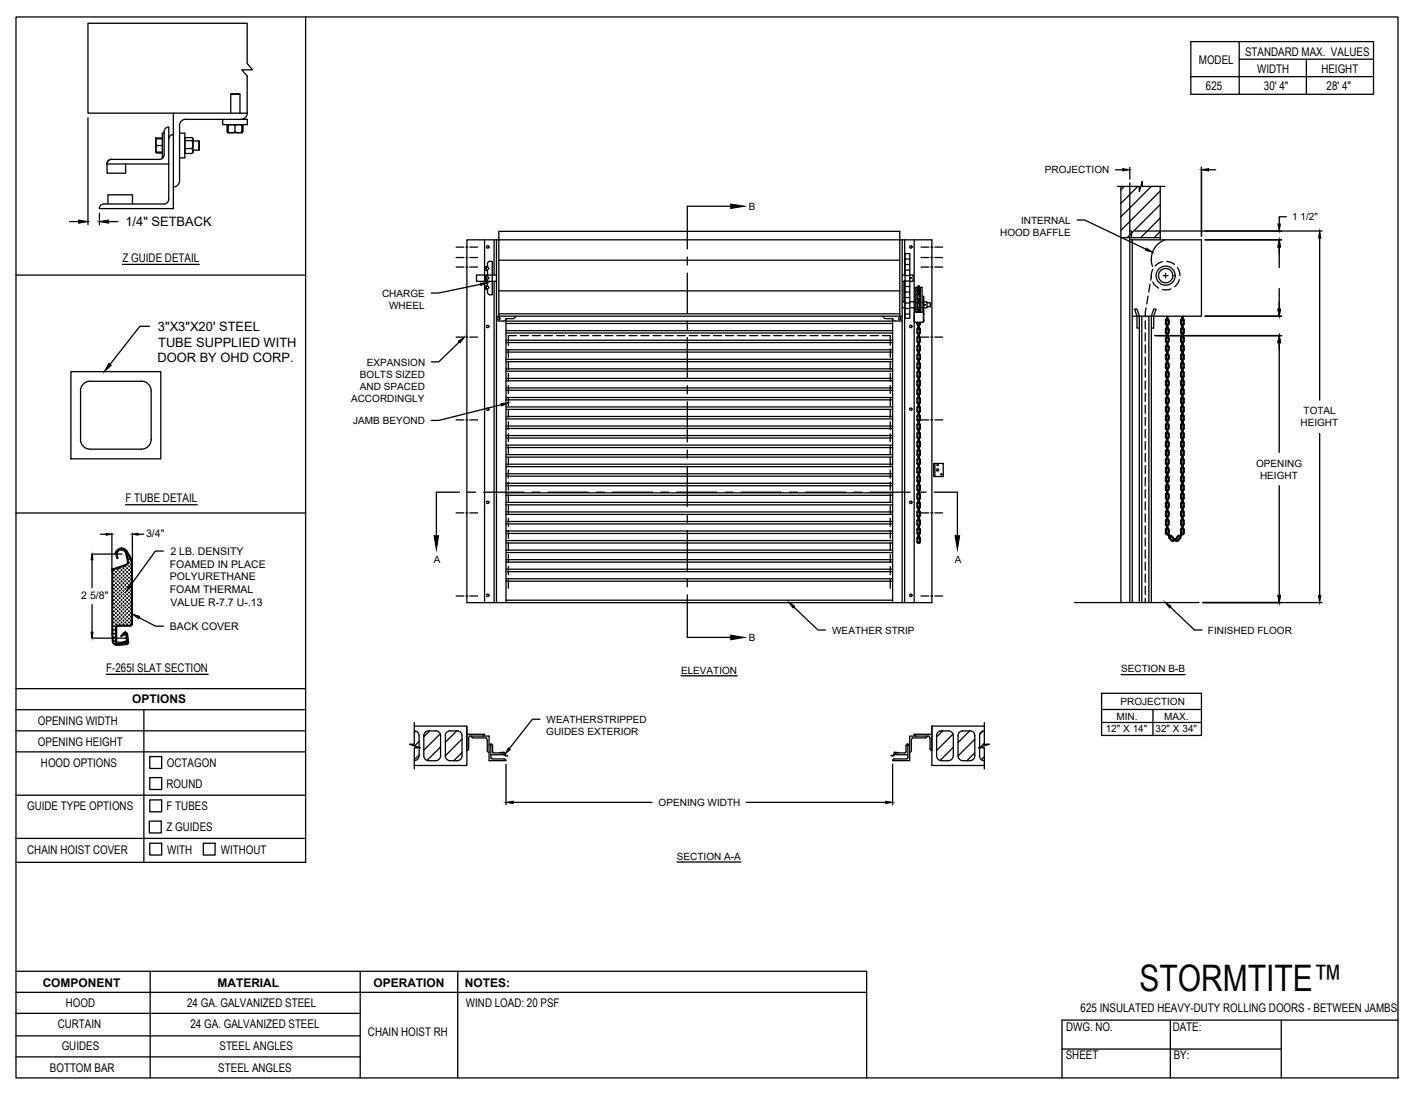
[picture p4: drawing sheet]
<svg xmlns="http://www.w3.org/2000/svg" width="279mm" height="216mm" viewBox="0 0 279 216" stroke-linecap="round" stroke-linejoin="round" font-family="sans-serif">
<defs><g id="words">
<text font-size="7.2" x="224.9" y="195.5">STORMTITE™</text>
<g font-size="2.5">
<text x="24.7" y="44.6">1/4&quot; SETBACK</text>
<text x="31.2" y="65.3">3&quot;X3&quot;X20' STEEL</text>
<text x="31.1" y="71.5">DOOR BY OHD CORP.</text>
<text x="31.2" y="68.4">TUBE SUPPLIED WITH</text>
</g>
<g font-size="2.4">
<text x="245.7" y="11.1">STANDARD MAX. VALUES</text>
<text x="236.6" y="12.7">MODEL</text>
<text x="238" y="17.8">625</text>
<text x="248.1" y="14.4">WIDTH</text>
<text x="249.4" y="17.8">30' 4&quot;</text>
<text x="260.7" y="14.4">HEIGHT</text>
<text x="261.8" y="17.8">28' 4&quot;</text>
<text x="24.2" y="51.7">Z GUIDE DETAIL</text>
<text x="24.7" y="99.1">F TUBE DETAIL</text>
<text x="21" y="132.6">F-265I SLAT SECTION</text>
<text x="7.5" y="143">OPENING WIDTH</text>
<text x="26.1" y="138.8">OPTIONS</text>
<text x="7.5" y="147.2">OPENING HEIGHT</text>
<text x="8.1" y="151.3">HOOD OPTIONS</text>
<text x="32.9" y="155.5">ROUND</text>
<text x="32.9" y="151.4">OCTAGON</text>
<text x="5.4" y="159.9">GUIDE TYPE OPTIONS</text>
<text x="32.9" y="159.9">F TUBES</text>
<text x="32.9" y="164.1">Z GUIDES</text>
<text x="5.4" y="168.4">CHAIN HOIST COVER</text>
<text x="33" y="168.4">WITH</text>
<text x="43.6" y="168.5">WITHOUT</text>
<text x="8.4" y="194.7">COMPONENT</text>
<text x="42.9" y="194.7">MATERIAL</text>
<text x="73.7" y="194.7">OPERATION</text>
<text x="91.7" y="194.7">NOTES:</text>
<text x="11.4" y="202.8">CURTAIN</text>
<text x="13" y="198.8">HOOD</text>
<text x="36.9" y="198.6">24 GA. GALVANIZED STEEL</text>
<text x="37.6" y="202.9">24 GA. GALVANIZED STEEL</text>
<text x="91.9" y="198.6">WIND LOAD: 20 PSF</text>
<text x="210.4" y="203.6">DWG. NO.</text>
<text x="213.2" y="199.8">625 INSULATED HEAVY-DUTY ROLLING DOORS - BETWEEN JAMBS</text>
<text x="231.4" y="203.4">DATE:</text>
<text x="12.2" y="207.3">GUIDES</text>
<text x="43.3" y="207.2">STEEL ANGLES</text>
<text x="72.6" y="204.5">CHAIN HOIST RH</text>
<text x="210.3" y="209.1">SHEET</text>
<text x="231.6" y="209">BY:</text>
<text x="9.8" y="211.5">BOTTOM BAR</text>
<text x="43.1" y="211.6">STEEL ANGLES</text>
</g>
<g font-size="2.1">
<text x="28.8" y="106">3/4&quot;</text>
<text x="33.5" y="112">FOAMED IN PLACE</text>
<text x="33.6" y="109.5">2 LB. DENSITY</text>
<text x="16" y="118.2">2 5/8&quot;</text>
<text x="33.5" y="117">FOAM THERMAL</text>
<text x="33.5" y="114.5">POLYURETHANE</text>
<text x="33.7" y="119.5">VALUE R-7.7 U-.13</text>
<text x="33.5" y="124.3">BACK COVER</text>
</g>
<g font-size="2">
<text x="206.2" y="34.2">PROJECTION</text>
<text x="147.8" y="41.5">B</text>
<text x="197.4" y="46.5">HOOD BAFFLE</text>
<text x="201.5" y="44.1">INTERNAL</text>
<text x="255" y="43.5">1 1/2&quot;</text>
<text x="75.4" y="58.6">CHARGE</text>
<text x="76.8" y="60.9">WHEEL</text>
<text x="71" y="74.5">BOLTS SIZED</text>
<text x="71" y="76.9">AND SPACED</text>
<text x="72.4" y="72.1">EXPANSION</text>
<text x="69.3" y="79.3">ACCORDINGLY</text>
<text x="69.7" y="83.7">JAMB BEYOND</text>
<text x="257.2" y="81.8">TOTAL</text>
<text x="256.6" y="84.1">HEIGHT</text>
<text x="247.9" y="92.1">OPENING</text>
<text x="248.6" y="94.4">HEIGHT</text>
<text x="85.6" y="111">A</text>
<text x="188.4" y="111">A</text>
<text x="164.2" y="125.1">WEATHER STRIP</text>
<text x="238.4" y="125.1">FINISHED FLOOR</text>
<text x="147.8" y="126.6">B</text>
<text x="134.4" y="133">ELEVATION</text>
<text x="221.2" y="132.7">SECTION B-B</text>
<text x="107.9" y="142.6">WEATHERSTRIPPED</text>
<text x="220.3" y="142">MIN.</text>
<text x="221.1" y="139.2">PROJECTION</text>
<text x="229.7" y="142">MAX.</text>
<text x="107.8" y="145">GUIDES EXTERIOR</text>
<text x="218.2" y="144.4">12&quot; X 14&quot;</text>
<text x="228" y="144.4">32&quot; X 34&quot;</text>
<text x="130" y="159">OPENING WIDTH</text>
<text x="133.6" y="169.7">SECTION A-A</text>
</g>
</g></defs>
<!-- layer: CHAIN HOIST RH -->
<g fill="none" stroke="#000" stroke-width=".25">
<path d="M220.5 36.8h4.3v1l.6-2v1h4.4M221.2 36.8v82.1M221.8 36.8l-.6 .7M222.9 36.1v82.8M224.5 36.8l-3.3 3.3M225.4 35.9l-.1 .1M227.2 36.8l-6 6M228.9 37.7l-7.7 7.8M228.9 36.8v10.5M90 48.8h1.5M90 50.8h1.5M90 52.7h1.5"/>
<path d="M91.9 48.8h.4M91.9 50.8h.4M91.9 52.7h.4M92.1 47.3h91.8v71.6h-91.8zM92.7 48.8h1.5M92.7 50.8h1.5M92.7 52.7h1.5M95.6 47.3v71.6M95.7 55.4h.5M96.2 57.7l.2 .4 .3 .1M96.2 52.5a.48 .48 0 0 0-.5 .5 .48 .48 0 0 0 .5 .4M96.2 54.4a.48 .48 0 0 0-.5 .5 .48 .48 0 0 0 .5 .4"/>
<path d="M96.2 55.4v.9a.48 .48 0 0 0-.5 .4 .48 .48 0 0 0 .5 .5v.5M96.2 53.5v.9h-.5M96.7 51.6l-.5 .2v.7M96.7 51.6h.4v6.6h-.4M97.5 47.3v7M97.5 55.5v63.4M98 54.3h-4v1.2h4M98 47.3v71.6M98.1 47.3h.3M98.4 51.4h79.1M98.4 57.4h79.1M178 54.3h.6"/>
<path d="M178 55.5h.6M178 59.6h.6M178 47.3v71.6M178.4 55.5v4.1M178.5 47.3v7.1M178.5 55.4v63.5M178.6 50h.9v12.8h-.9zM178.6 55.5h.9M178.6 54.4h.9M178.6 59.8h.9M178.6 58.7h.9M178.6 57.6h.9"/>
<path d="M178.6 56.5h.9M178.6 53.3h.9M178.6 52.2h.9M178.6 51.1h.9M179.5 54.3h.7v1.2h-.7M179.5 59.6h1.1M179.6 54.9h.1M180.4 47.3v71.6M180.9 57.2l.3 .3M180.9 58.9l.3 .3M181.2 56.6l-.3 .3M181.2 59.6l-.3 .3"/>
<path d="M181.2 57.9l-.3 .3M181.2 56.8v.5M181.2 59.8v1M181.2 58v1.1M181.2 57.2l.2 .1-.1 .9-.1-.5h.2h-.2zM181.2 56.4h.1v.5zM181.2 58.9l.2 .1-.1 .9zM181.3 56.8v.5M181.3 58l.1 .5h.2h-.2l-.1 .6M181.3 59.8l.1 .4h.2h-.2l-.1 .6M181.3 56.6l.3 .3M181.3 59.6l.3 .3"/>
<path d="M181.3 57.9l.3 .3M181.4 59.4h-.2h.2M181.4 57.1h.2M181.6 57.2l-.3 .3M181.6 58.9l-.3 .3M181.7 48.8h1.6M181.7 50.8h1.6M181.7 52.7h1.6M181.9 59.7h.2M182.2 59.5l-.2 .1M182.2 59.5l.1-1v5l-.1-2.7M182.3 59.6h.6v1.1h-.6"/>
<path d="M182.9 59.8h.7v.7h-.7M183.7 48.8h.4M183.7 50.8h.4M183.7 52.7h.4M184.5 48.8h1.5M184.5 50.8h1.5M184.5 52.7h1.5M221.2 46.9h7.7M222.9 47.3h14.2v15.1h-13.7M222.9 45.6h.4v1.2M223.4 47.3v71.6M226.5 58.4l-.2 1.6"/>
<path d="M226.9 56.1l-.2 1.6M227.2 54.4l-.1 .9M227.5 53.2l-.3 1v.6M227.5 55.6l.5 .7 .6 .6M228.9 40.4l-6.5 6.5M228.9 43l-3.8 3.9M228.9 45.7l-1.2 1.2M229.4 51.6l-.7 .3-.8 .6M229.5 54.4h1M229.9 47.3a4.1 4.1 0 0 0-2.5 5.3M230 53.9v1M230.2 51.6l.9 .2 .7 .4"/>
<path d="M231.1 57l-1 .2h-.7M232.3 52.8l.4 .7 .1 .9M232.7 55.2l-.2 .6-.7 .8M90 66.5h1.5M91.9 66.5h.4M92.7 66.5h1.5M98 63.4h1.4M98 62.4h80M98.4 62.4v-16.7h79.1v16.7M98.4 61.9h79.1M99.8 62.9v56M99.8 62.9h1.5"/>
<path d="M99.8 78.9h76.3M99.8 78.4h76.3M99.8 77h76.3M99.8 76.6h76.3M99.8 75.1h76.3M99.8 74.7h76.3M99.8 73.3h76.3M99.8 72.8h76.3M99.8 71.4h76.3M99.8 70.9h76.3M99.8 69.5h76.3M99.8 69h76.3"/>
<path d="M99.8 67.6h76.3M99.8 67.1h76.3M99.8 65.7h76.3M99.8 65.3h76.3M99.8 63.8h76.3M99.8 63.4h76.3M99.8 62.9l-.2 .4-.2 .1M100.3 68.9v1.6M100.3 71.3v1.6M100.3 73.7v1.6M100.3 76.1v1.6M100.3 78.5v1.6"/>
<path d="M101.7 62.4l-.2 .4-.2 .1M101.9 66.2h-1.6v1.9M102.7 66.2h1.5M105.1 66.2h1.5M107.4 66.2h1.6M109.8 66.2h1.6M112.2 66.2h1.6M114.6 66.2h1.6M116.9 66.2h1.6M119.3 66.2h1.6M121.7 66.2h1.6M124.1 66.2h1.6"/>
<path d="M126.5 66.2h1.6M128.9 66.2h1.6M131.2 66.2h1.6M133.6 66.2h1.6M136 66.2h1.6M138.4 66.2h1.6M140.8 66.2h1.6M143.2 66.2h1.5M145.5 66.2h1.6M147.9 66.2h1.6M150.3 66.2h1.6M152.7 66.2h1.6"/>
<path d="M155.1 66.2h1.6M157.4 66.2h1.6M159.8 66.2h1.6M162.2 66.2h1.6M164.6 66.2h1.6M167 66.2h1.6M169.4 66.2h1.5M171.7 66.2h1.6M174.1 66.2h1.6v1.9M174.2 62.4l.1 .2 .4 .3M174.7 62.9h1.4M175.7 68.9v1.6"/>
<path d="M175.7 71.3v1.6M175.7 73.7v1.6M175.7 76.1v1.6M175.7 78.5v1.6M176.1 62.9v56M176.1 62.9l.1 .2 .4 .3h1.4M178 60.7h.6M178.6 62h.9M178.6 60.9h.9M179.5 60.7h1.1M180.6 61.6v-4.9h.3v4.9M180.9 77.7l.3 .3"/>
<path d="M180.9 79.4l.3 .3M180.9 74.2l.3 .4M180.9 76l.3 .3M180.9 72.5l.3 .4M180.9 70.8l.3 .3M180.9 63.9l.3 .4M180.9 65.6l.3 .4M180.9 69.1l.3 .3M180.9 67.4l.3 .3M180.9 60.6l.3 .3M180.9 63.6v.3M180.9 65v.7"/>
<path d="M180.9 66.7v.7M180.9 68.4v.7M180.9 70.1v.7M180.9 71.8v.7M180.9 73.6v.7M180.9 75.3v.7M180.9 77v.7M180.9 78.7v.7M181.1 69.1l.1 .1M181.1 77l.1 .8M181.1 63.6l.1 .5M181.1 66.7l.1 .8"/>
<path d="M181.2 76.6l-.3 .4M181.2 78.4l-.3 .3M181.2 73.2l-.3 .3M181.2 74.9l-.3 .4M181.2 71.5l-.3 .3M181.2 69.8l-.3 .3M181.2 64.6l-.3 .3M181.2 68l-.3 .4M181.2 66.3l-.3 .4M181.2 61.3l-.3 .3M181.2 76.8l-.1 .2M181.2 78.5v1.1"/>
<path d="M181.2 73.4v1M181.2 75.1v1M181.2 71.7v1M181.2 69.9v1.1M181.2 64.8v1M181.2 68.2l-.1 .9M181.2 66.5l-.1 .2M181.2 61.5l-.1 .1M181.2 71.7h.1M181.2 64h.1M181.2 68.3h.1M181.2 67.4h.1"/>
<path d="M181.2 60.7h.1M181.2 64v.4h.2h-.2l.1 .5 .1-.9M181.2 67.5v.3h.2M181.2 60.7v.4h.2h-.2v.5M181.2 76l.2 .1-.1 .9zM181.2 77.7l.1 .1v.9l-.1-.5h.2h-.2zM181.2 72.5l.1 .1v.9l-.1-.5h.2h-.2zM181.2 74.3h.1v.9l-.1-.5h.2h-.2zM181.2 69.1l.2 .1-.1 .9-.1-.5h.2h-.2zM181.3 76.8l.1 .2M181.3 78.5l.1 .5h.2h-.2l-.1 .6M181.3 73.4l.1 .4h.2"/>
<path d="M181.3 75.1l.1 .4h.2h-.2l-.1 .6M181.3 69.9l.1 .5h.2h-.2l-.1 .6M181.3 71.7l.1 .4h.2M181.3 64.8l.1 .4h.2h-.2l-.1 .6M181.3 66.5l.1 .2M181.3 68.2l.1 .5h.2h-.2v.4M181.3 61.5l.1 .1M181.3 76.6l.3 .4M181.3 78.4l.3 .3v.9l-.3 .1M181.3 74.9a1.02 1.02 0 0 1 0 1.4M181.3 73.2l.3 .4v.8l-.3 .2M181.3 69.8l.3 .3v.8l-.3 .2"/>
<path d="M181.3 71.5l.3 .2v.8l-.3 .4M181.3 68l.3 .2v.9M181.3 64.6l.3 .4v.8l-.3 .2M181.3 66.3l.3 .4M181.3 61.3l.3 .3v-4.9h.3v4.9M181.4 60.7l-.1 .9M181.4 76.5h-.2h.2M181.4 79.9h-.2l.1-.5v1l-.1-.5h.2M181.4 71.3h-.2l.1-.5 .1 1M181.4 66.1h-.2l.1-.5v1.1l-.1-.6h.2M181.4 67.9h-.2v.4M181.4 71.3h-.2v.5"/>
<path d="M181.4 67.5v.8M181.4 69.1l-.1 .1M181.4 77v.3h.2M181.4 63.6l-.1 .5M181.4 66.7v.2l.2 .1h-.2l-.1 .5M181.6 69.1l-.3 .3M181.6 60.6l-.3 .3M181.6 77.3h-.2l-.1 .5M181.6 77v.8l-.3 .2M181.6 73.8h-.2l-.1 .6M181.6 72.1h-.2l-.1 .6M181.6 63.6v.5l-.3 .2"/>
<path d="M181.6 66.7v.8l-.3 .2M181.7 66.5h1.6M181.9 60.6h.2M182 60.6l.2 .2M182.2 63.4l-.2 .2M182.2 61.6h-1.8v1.9l1.7 .1M182.3 63.1v.3M182.3 61.8v.3M182.4 60.2h.1M183.7 66.5h.4M184.5 66.5h1.5M224.8 64.7h-.5v-2.3l-.4-1.4h.4l.5 1.4v56.5"/>
<path d="M225.3 62.4v56.5M226 63.3v1.6M226 65.7v1.6M226 68.1v1.6M226 70.5v1.6M226 72.8v1.6M226 75.2v1.6M226 77.6v1.6M226 80v1.6M226.1 60.8l-.1 1.7M226.7 62.4v56.5M227.2 64.7h.4v-2.3l.5-1.4h-.5l-.4 1.4v56.5"/>
<path d="M230 69.1l.2 .3M230 66.7v.8l.2 .2M230 63.2v.9l.2 .2M230 77v.8l.2 .2M230.1 67.4l.1 .1M230.1 63.9l.1 .2M230.1 65.6l.1 .2M230.1 70.8l.1 .2M230.1 69.1l.1 .1M230.1 72.5l.1 .2M230.1 77.7l.1 .1M230.1 79.4l.1 .2"/>
<path d="M230.1 74.2l.1 .2M230.1 76l.1 .1M230.1 63.2v.7M230.1 65v.7M230.1 66.7v.7M230.1 68.4v.7M230.1 70.1v.7M230.1 71.8v.7M230.1 73.6v.7M230.1 75.3v.7M230.1 77v.7M230.1 78.7v.7"/>
<path d="M230.2 66.3l-.2 .4M230.2 62.9l-.2 .3M230.2 64.6l-.2 .2v.8l.2 .4M230.2 69.8l-.2 .3v.8l.2 .2M230.2 68l-.2 .2v.9M230.2 71.5l-.2 .3v.9l.2 .2M230.2 76.6l-.2 .4M230.2 78.4l-.2 .2v.8l.2 .3M230.2 73.2l-.2 .2v.8l.2 .4M230.2 74.9l-.2 .2v.9l.2 .3M230.2 66.5l-.1 .2M230.2 63.1l-.1 .1"/>
<path d="M230.2 64.8l-.1 .1M230.2 69.9l-.1 .2M230.2 68.2l-.1 .2M230.2 71.7l-.1 .1M230.2 76.8l-.1 .2M230.2 78.5l-.1 .2M230.2 73.4l-.1 .1M230.2 75.1l-.1 .2M230.2 63.2h.2M230.2 68.3h.2M230.2 66.6h.2M230.2 67.4h.2"/>
<path d="M230.2 65.7h.2M230.2 64h.2M230.2 64.9h.2M230.2 73.5h.2M230.2 70h.2M230.2 69.2h.2M230.2 70.9h.2M230.2 72.6h.2M230.2 71.7h.2M230.2 76.9h.2M230.2 77.8h.2M230.2 78.6h.2"/>
<path d="M230.2 79.5h.2M230.2 76h.2M230.2 74.3h.2M230.2 75.2h.2M230.3 67.5v.3h.1M230.3 64v.4h.1h-.1v.5M230.3 72.6v.4h.1h-.1v.5M230.3 77.8v.4h.1h-.1v.4M230.3 79.5v.4h.1M230.3 74.3v.4h.1h-.1v.5M230.3 62.4v.8M230.3 65.7v.4h.1"/>
<path d="M230.3 69.2v.8M230.3 70.9v.4h.1M230.3 76.1v.8M230.4 68.2l.1 .2M230.4 66.5l.1 .2M230.4 64.8l.1 .1M230.4 63.1l.1 .1M230.4 69.9l.1 .2M230.4 71.7l.1 .1M230.4 76.8l.1 .2M230.4 78.5l.1 .2M230.4 75.1l.1 .2"/>
<path d="M230.4 73.4l.1 .1M230.4 66.3l.3 .4M230.4 64.6l.3 .4-.1 .8-.2 .2M230.4 62.9l.3 .3M230.4 68l.3 .4v.7M230.4 69.8l.2 .1 .1 .9-.3 .3M230.4 71.5l.3 .3-.1 .9-.2 .2M230.4 76.6l.3 .4M230.4 78.4l.3 .3-.1 .9-.2 .1M230.4 74.9a.97 .97 0 0 1 0 1.4M230.4 73.2l.3 .4-.1 .8-.2 .2M230.4 62.4v.8"/>
<path d="M230.4 62.7h-.1h.1M230.4 66.1h-.1v.5M230.4 69.2v.8M230.4 69.6h-.1h.1M230.4 71.3h-.1v.5M230.4 76.5h-.1h.1M230.4 79.9h-.1v.4M230.4 67.9h-.1v.4M230.4 64v.9M230.4 65.7v.9M230.4 67.5v.8M230.4 70.9v.9"/>
<path d="M230.4 72.6v.9M230.4 74.3v.9M230.4 76.1v.8M230.4 77.8v.8M230.4 79.5v.8M230.5 67.4l-.1 .1M230.5 65.6l-.1 .2M230.5 63.9l-.1 .2M230.5 69.1l-.1 .1M230.5 70.8l-.1 .2M230.5 72.5l-.1 .2M230.5 79.4l-.1 .2"/>
<path d="M230.5 77.7l-.1 .1M230.5 76l-.1 .1M230.5 74.2l-.1 .2M230.5 66.7v.2l.2 .1h-.2v.4M230.5 63.2v.3h.2M230.5 65v.2h.2h-.2v.5M230.5 70.1v.3h.2h-.2v.4M230.5 68.4v.3h.2h-.2v.4M230.5 71.8v.3h.2M230.5 77v.3h.2M230.5 78.7v.3h.2h-.2v.4M230.5 73.6v.2h.2"/>
<path d="M230.5 75.3v.2h.2h-.2v.5M230.7 69.1l-.3 .3M230.7 66.7l-.1 .8-.2 .2M230.7 63.5h-.2v.4M230.7 63.2l-.1 .9-.2 .2M230.7 72.1h-.2v.4M230.7 77.3h-.2v.4M230.7 77l-.1 .8-.2 .2M230.7 73.8h-.2v.5M233 69.1l.2 .3M233 73.8h.2v.6M233 77v.8l.2 .2"/>
<path d="M233 77.3h.2v.5M233 72.1h.2v.6M233 63.2v.9l.2 .2M233 63.5h.2v.6M233 66.7v.8l.2 .2M233.1 69.1l.1 .1M233.2 77v.3h-.2M233.2 63.2v.3h-.2M233.2 66.7v.2l-.2 .1h.2v.5M233.2 74.9a1.09 1.09 0 0 0 0 1.4M233.2 73.2l-.2 .3v.9l.2 .2M233.2 78.4l-.2 .3v.9l.2 .1"/>
<path d="M233.2 76.6l-.2 .4M233.2 71.5l-.2 .3v.9l.2 .2M233.2 69.8l-.2 .1v.9l.2 .3M233.2 68l-.2 .2v.9M233.2 62.9l-.2 .3M233.2 64.6l-.2 .3v.9l.2 .2M233.2 66.3l-.2 .4M233.2 73.4v.4h-.2M233.2 75.1v.4h-.2h.2v.6M233.2 78.5v.5h-.2h.2v.6M233.2 76.8l-.1 .2M233.2 71.7v.4h-.2"/>
<path d="M233.2 68.2v.5h-.2h.2v.4M233.2 69.9v.5h-.2h.2v.6M233.2 63.1l-.1 .1M233.2 64.8v.4h-.2h.2v.6M233.2 66.5l-.1 .2M233.2 79.9h.2v.4M233.2 71.3h.2v.5M233.2 64v.9h.2M233.2 66.1h.2v.5M233.2 62.4v.8h.2M233.2 67.9h.2v.4M233.2 67.5v.8"/>
<path d="M233.2 71.7h.2M233.2 64h.2M233.2 67.4h.2M233.2 68.3h.2M233.4 74.3h-.2v.9h.2M233.4 76h-.2v.9h.2M233.4 79.5h-.2v.8h.2M233.4 77.8h-.2v.8h.2M233.4 72.6h-.2v.9h.2M233.4 70.9h-.2v.9M233.4 69.2h-.2v.8h.2M233.4 65.7h-.2v.9h.2"/>
<path d="M233.4 75.1v1M233.4 73.4v1M233.4 78.5v1.1M233.4 76.8l.1 .2M233.4 71.7v1M233.4 68.2l.1 .9M233.4 69.9v1.1M233.4 64.8v1M233.4 63.1l.1 .1M233.4 66.5l.1 .2M233.4 74.9l.3 .4-.1 .8-.2 .2M233.4 73.2l.3 .3-.1 .9-.2 .2"/>
<path d="M233.4 78.4l.3 .3-.1 .9-.2 .1M233.4 76.6l.3 .4M233.4 71.5l.2 .2 .1 .8-.3 .4M233.4 68l.2 .2 .1 .9M233.4 69.8l.2 .1 .1 .9-.3 .3M233.4 64.6l.3 .3-.1 .9-.2 .2M233.4 62.9l.3 .3M233.4 66.3l.3 .4M233.4 74.3v.4h-.2h.2v.5M233.4 79.5v.4h-.2M233.4 77.8v.4h-.2h.2v.4M233.4 76.1v.4h-.2h.2v.4"/>
<path d="M233.4 69.2v.4h-.2h.2v.4M233.4 72.6v.4h-.2h.2v.5M233.4 64v.4h-.2h.2v.5M233.4 67.5v.3h-.2M233.4 62.4v.3h-.2h.2v.5M233.4 65.7v.4h-.2M233.4 70.9v.4h-.2M233.5 77l-.1 .8M233.5 63.2l-.1 .9M233.5 66.7l-.1 .8M233.5 69.1l-.1 .1M233.7 77l-.1 .8-.2 .2"/>
<path d="M233.7 63.2l-.1 .9-.2 .2M233.7 66.7l-.1 .8-.2 .2M233.7 69.1l-.3 .3M90 82.9h1.5M91.9 82.9h.4M92.7 82.9h1.5M99.8 95.4h76.3M99.8 99.6h76.3M99.8 99.1h76.3M99.8 97.7h76.3M99.8 97.3h76.3M99.8 95.9h76.3"/>
<path d="M99.8 94h76.3M99.8 93.5h76.3M99.8 92.1h76.3M99.8 91.6h76.3M99.8 90.2h76.3M99.8 89.7h76.3M99.8 88.3h76.3M99.8 87.8h76.3M99.8 86.4h76.3M99.8 86h76.3M99.8 84.6h76.3M99.8 84.1h76.3"/>
<path d="M99.8 82.7h76.3M99.8 82.2h76.3M99.8 80.8h76.3M99.8 80.3h76.3M100.3 80.8v1.6M100.3 83.2v1.6M100.3 85.6v1.6M100.3 88v1.6M100.3 90.4v1.5M100.3 92.8v1.5M100.3 95.1v1.6M100.3 97.5v1.6"/>
<path d="M100.3 99.9v1.6M175.7 80.8v1.6M175.7 83.2v1.6M175.7 85.6v1.6M175.7 88v1.6M175.7 90.4v1.5M175.7 92.8v1.5M175.7 95.1v1.6M175.7 97.5v1.6M175.7 99.9v1.6M180.9 94.9l.3 .3M180.9 84.6l.3 .3"/>
<path d="M180.9 88l.3 .3M180.9 86.3l.3 .3M180.9 93.1l.3 .4M180.9 91.4l.3 .4M180.9 89.7l.3 .4M180.9 82.8l.3 .4M180.9 81.1l.3 .4M180.9 96.6l.3 .3M180.9 98.3l.3 .3M180.9 80.4v.7M180.9 82.1v.7M180.9 83.9v.7"/>
<path d="M180.9 85.6v.7M180.9 87.3v.7M180.9 89v.7M180.9 90.7v.7M180.9 92.5v.7M180.9 94.2v.7M180.9 95.9v.7M180.9 97.6v.7M180.9 99.3v.7M181.1 94.9l.1 .1M181.1 91.4l.1 .2M181.1 81.1l.1 .2"/>
<path d="M181.1 80.4v.7M181.1 90.7v.7M181.2 83.5l-.3 .4M181.2 87l-.3 .3M181.2 85.2l-.3 .4M181.2 92.1l-.3 .3M181.2 93.8l-.3 .4M181.2 90.4l-.3 .3M181.2 88.7l-.3 .3M181.2 81.8l-.3 .3M181.2 80.1l-.3 .3M181.2 95.6l-.3 .3"/>
<path d="M181.2 99l-.3 .3M181.2 97.3l-.3 .3M181.2 83.7v1M181.2 87.1v1.1M181.2 85.4v1M181.2 92.3v1M181.2 94l-.1 .9M181.2 90.6l-.1 .1M181.2 88.9v1M181.2 82v1M181.2 80.3l-.1 .1M181.2 95.7v1.1"/>
<path d="M181.2 99.2v1M181.2 97.5v1M181.2 86.3h.1M181.2 85.5h.1M181.2 89.8h.1M181.2 82.1h.1M181.2 86.4v.4h.2h-.2l.1 .5 .1-.9M181.2 85.5v-.5h.2h-.2l.1-.4 .1 .9M181.2 89.8l.1 .9 .1-.9M181.2 95.4h.2l-.1 .5zM181.2 88l.1 .1v.9l-.1-.5h.2h-.2zM181.2 91.5h.1v1l-.1-.6h.2h-.2z"/>
<path d="M181.2 82.9h.1v.9l-.1-.5h.2h-.2zM181.2 98.3l.2 .1-.1 .9zM181.2 96.6l.2 .1-.1 .9-.1-.5h.2h-.2zM181.2 94.9l.1 .1 .1 .4h-.2zM181.3 83.7l.1 .4 .2 .1h-.2l-.1 .5M181.3 85.4l.1 .5h.2M181.3 87.1l.1 .5h.2M181.3 92.3l.1 .4 .2 .1h-.2l-.1 .5M181.3 94l.1 .4 .2 .1h-.2v.4M181.3 88.9l.1 .4h.2h-.2l-.1 .6M181.3 90.6l.1 .1M181.3 80.3l.1 .1"/>
<path d="M181.3 82l.1 .4h.2h-.2l-.1 .6M181.3 95.7l.1 .5h.2h-.2l-.1 .6M181.3 97.5l.1 .4h.2h-.2l-.1 .6M181.3 99.2l.1 .4h.2M181.3 83.5l.3 .4v.8l-.3 .2M181.3 85.2l.3 .2v.9l-.3 .3M181.3 87l.3 .2v.8l-.3 .3M181.3 93.8l.3 .2v.9M181.3 92.1l.3 .4v.8l-.3 .2M181.3 88.7a1.02 1.02 0 0 1 0 1.4M181.3 90.4l.3 .3M181.3 81.8a1.02 1.02 0 0 1 0 1.4"/>
<path d="M181.3 80.1l.3 .3M181.3 95.6a1.02 1.02 0 0 1 0 1.3M181.3 97.3l.3 .2v.8l-.3 .3M181.3 99l.3 .2v.8l-.3 .4M181.4 93.6h-.2l.1-.4v1l-.1-.5h.2M181.4 90.2h-.2h.2M181.4 81.6h-.2l.1-.5 .1 1M181.4 98.8h-.2h.2M181.4 81.6h-.2v.5M181.4 91.4l-.1 .2M181.4 81.1l-.1 .2M181.4 94.9l-.1 .1"/>
<path d="M181.4 90.7v.3h.2M181.4 80.4v.3h.2h-.2v.4M181.6 91.4l-.3 .4M181.6 81.1l-.3 .4M181.6 94.9l-.3 .3M181.6 85.9h-.2l-.1 .5M181.6 87.6h-.2l-.1 .6M181.6 91h-.2v.4M181.6 99.6h-.2l-.1 .6M181.6 80.4v.7M181.6 90.7v.7M181.7 82.9h1.6"/>
<path d="M183.7 82.9h.4M184.2 91.5h1.9v2.5h-1.9zM184.5 91.5v2.5M184.5 82.9h1.5M226 82.4v1.5M226 84.8v1.5M226 87.1v1.6M226 89.5v1.6M226 91.9v1.6M226 94.3v1.6M226 96.6v1.6M226 99v1.6"/>
<path d="M230 94.9l.2 .3M230 91.4l.2 .4M230 81.1l.2 .4M230 80.4v.7M230 90.7v.7M230.1 94.9l.1 .1M230.1 84.6l.1 .1M230.1 88l.1 .2M230.1 86.3l.1 .1M230.1 93.1l.1 .2M230.1 91.4l.1 .2M230.1 89.7l.1 .2"/>
<path d="M230.1 82.8l.1 .2M230.1 81.1l.1 .2M230.1 96.6l.1 .2M230.1 98.3l.1 .2M230.1 80.4v.7M230.1 82.1v.7M230.1 83.9v.7M230.1 85.6v.7M230.1 87.3v.7M230.1 89v.7M230.1 90.7v.7M230.1 92.5v.7"/>
<path d="M230.1 94.2v.7M230.1 95.9v.7M230.1 97.6v.7M230.1 99.3v.7M230.2 83.5l-.2 .2v.9l.2 .3M230.2 87l-.2 .3v.9l.2 .1M230.2 85.2l-.2 .4v.8l.2 .2M230.2 92.1l-.2 .2v.8l.2 .4M230.2 93.8l-.2 .2v.9M230.2 90.4l-.2 .3M230.2 88.7l-.2 .3v.9l.2 .2M230.2 81.8l-.2 .3v.9l.2 .2"/>
<path d="M230.2 80.1l-.2 .3M230.2 95.6l-.2 .1v.9l.2 .3M230.2 99l-.2 .3v.9l.2 .2M230.2 97.3l-.2 .3v.9l.2 .1M230.2 83.7l-.1 .2M230.2 87.1l-.1 .2M230.2 85.4l-.1 .2M230.2 92.3l-.1 .1M230.2 94l-.1 .2M230.2 90.6l-.1 .1M230.2 88.9l-.1 .1M230.2 82l-.1 .1"/>
<path d="M230.2 80.3l-.1 .1M230.2 95.7l-.1 .2M230.2 99.2l-.1 .1M230.2 97.5l-.1 .1M230.2 87.2h.2M230.2 86.3h.2M230.2 85.5h.2M230.2 84.6h.2M230.2 88.1h.2M230.2 91.5h.2M230.2 92.4h.2M230.2 93.2h.2"/>
<path d="M230.2 94.1h.2M230.2 90.6h.2M230.2 89.8h.2M230.2 88.9h.2M230.2 82.9h.2M230.2 83.8h.2M230.2 82.1h.2M230.2 81.2h.2M230.2 80.3h.2M230.2 95.8h.2M230.2 99.3h.2M230.2 98.4h.2"/>
<path d="M230.2 97.5h.2M230.2 96.7h.2M230.2 95h.2M230.3 86.4v.4h.1h-.1v.4M230.3 84.6v.4h.1h-.1v.5M230.3 91.5v.4h.1h-.1v.5M230.3 93.2v.4h.1M230.3 88.1v.4h.1h-.1v.4M230.3 82.9v.4h.1h-.1v.5M230.3 81.2v.4h.1M230.3 95.8v-.4h.1v.4M230.3 96.7v.4h.1h-.1v.4"/>
<path d="M230.3 95v.4h.1v-.4M230.3 89.8v.9M230.3 98.4v.9M230.4 83.7l.1 .2M230.4 85.4l.1 .2M230.4 87.1l.1 .2M230.4 94l.1 .2M230.4 92.3l.1 .1M230.4 90.6l.1 .1M230.4 88.9l.1 .1M230.4 80.3l.1 .1M230.4 82l.1 .1"/>
<path d="M230.4 95.7l.1 .2M230.4 97.5l.1 .1M230.4 99.2l.1 .1M230.4 83.5l.3 .4-.1 .8-.2 .2M230.4 85.2l.2 .2 .1 .9-.3 .3M230.4 87l.2 .2 .1 .8-.3 .3M230.4 93.8l.2 .2 .1 .9M230.4 92.1l.3 .4-.1 .8-.2 .2M230.4 88.7a.97 .97 0 0 1 0 1.4M230.4 90.4l.3 .3M230.4 81.8a.97 .97 0 0 1 0 1.4M230.4 80.1l.3 .3"/>
<path d="M230.4 95.6a.97 .97 0 0 1 0 1.3M230.4 97.3l.2 .2 .1 .8-.3 .3M230.4 99l.2 .2 .1 .8-.3 .4M230.4 89.8v.9M230.4 90.2h-.1h.1M230.4 82.9v.9M230.4 98.4v.9M230.4 98.8h-.1h.1M230.4 93.7h-.1v.4M230.4 81.6h-.1v.5M230.4 81.2v.9M230.4 84.6v.9"/>
<path d="M230.4 86.4v.8M230.4 88.1v.8M230.4 91.5v.9M230.4 93.2v.9M230.4 96.7v.8M230.5 84.6l-.1 .1M230.5 86.3l-.1 .1M230.5 88l-.1 .2M230.5 93.1l-.1 .2M230.5 89.7l-.1 .2M230.5 91.4l-.1 .2M230.5 81.1l-.1 .2"/>
<path d="M230.5 82.8l-.1 .2M230.5 96.6l-.1 .2M230.5 98.3l-.1 .2M230.5 94.9l-.1 .1M230.5 83.9v.2l.2 .1h-.2v.4M230.5 87.3v.3h.2M230.5 85.6v.3h.2M230.5 92.5v.2l.2 .1h-.2v.4M230.5 94.2v.2l.2 .1h-.2v.4M230.5 90.7v.3h.2M230.5 89v.3h.2h-.2v.4M230.5 82.1v.3h.2h-.2v.4"/>
<path d="M230.5 80.4v.3h.2h-.2v.4M230.5 95.9v.3h.2h-.2v.4M230.5 99.3v.3h.2M230.5 97.6v.3h.2h-.2v.4M230.7 91.4l-.3 .4M230.7 81.1l-.3 .4M230.7 94.9l-.3 .3M230.7 87.6h-.2v.4M230.7 85.9h-.2v.4M230.7 91h-.2v.4M230.7 99.6h-.2v.4M230.7 80.4v.7"/>
<path d="M230.7 90.7v.7M233 94.9l.2 .3M233 81.1l.2 .4M233 91.4l.2 .4M233 99.6h.2v.6M233 91h.2v.4M233 85.9h.2v.5M233 87.6h.2v.6M233 80.4v.7M233 90.7v.7M233.1 94.9l.1 .1M233.1 81.1l.1 .2"/>
<path d="M233.1 91.4l.1 .2M233.2 80.4v.3h-.2h.2v.4M233.2 90.7v.3h-.2M233.2 99l-.2 .2v.8l.2 .4M233.2 97.3l-.2 .2v.8l.2 .3M233.2 95.6a1.09 1.09 0 0 0 0 1.3M233.2 81.8a1.09 1.09 0 0 0 0 1.4M233.2 80.1l-.2 .3M233.2 88.7a1.09 1.09 0 0 0 0 1.4M233.2 90.4l-.2 .3M233.2 92.1l-.2 .3v.9l.2 .2M233.2 93.8l-.2 .2v.9"/>
<path d="M233.2 87l-.2 .2v.8l.2 .3M233.2 85.2l-.2 .2v.9l.2 .3M233.2 83.5l-.2 .4v.8l.2 .2M233.2 97.5v.4h-.2h.2v.6M233.2 99.2v.4h-.2M233.2 95.7v.5h-.2h.2v.6M233.2 82v.4h-.2h.2v.6M233.2 80.3l-.1 .1M233.2 88.9v.4h-.2h.2v.6M233.2 90.6l-.1 .1M233.2 92.3v.4h-.2l.2 .1v.5M233.2 94v.4h-.2l.2 .1v.4"/>
<path d="M233.2 85.4v.5h-.2M233.2 87.1v.5h-.2M233.2 83.7v.4h-.2l.2 .1v.5M233.2 83.3h.2h-.2M233.2 89.8v.9l.2-.1M233.2 86.4v.8h.2M233.2 93.7h.2v.4M233.2 81.6h.2v.5M233.2 82.1h.2M233.2 89.8h.2M233.2 85.5h.2M233.2 86.3h.2"/>
<path d="M233.4 95h-.2v.4h.2h-.2v.4h.2M233.4 96.7h-.2v.8h.2M233.4 98.4h-.2v.9h.2M233.4 81.2h-.2v.9M233.4 82.9h-.2v.9h.2M233.4 88.1h-.2v.8h.2M233.4 93.2h-.2v.9h.2M233.4 91.5h-.2v.9h.2M233.4 84.6h-.2v.9M233.4 99.2v1M233.4 97.5v1M233.4 95.7v1.1"/>
<path d="M233.4 80.3l.1 .1M233.4 82v1M233.4 88.9v1M233.4 90.6l.1 .1M233.4 94l.1 .9M233.4 92.3v1M233.4 85.4v1M233.4 87.1v1.1M233.4 83.7v1M233.4 99l.2 .2 .1 .8-.3 .4M233.4 97.3l.2 .2 .1 .8-.3 .3M233.4 95.6l.3 .3-.1 .8-.2 .2"/>
<path d="M233.4 80.1l.3 .3M233.4 81.8l.2 .2 .1 .8-.3 .4M233.4 88.7l.2 .2 .1 .8-.3 .4M233.4 90.4l.3 .3M233.4 93.8l.2 .2 .1 .9M233.4 92.1l.3 .3-.1 .9-.2 .2M233.4 85.2l.2 .2 .1 .9-.3 .3M233.4 87l.2 .2 .1 .8-.3 .3M233.4 83.5l.3 .4-.1 .8-.2 .2M233.4 96.7v.4h-.2h.2v.4M233.4 98.4v.4h-.2h.2v.5M233.4 81.2v.4h-.2"/>
<path d="M233.4 88.1v.4h-.2h.2v.4M233.4 89.8v.4h-.2h.2v.5M233.4 93.2v.4h-.2M233.4 91.5v.4h-.2h.2v.5M233.4 84.6v.4h-.2h.2v.5M233.4 86.4v.4h-.2h.2v.4M233.4 82.9v.9M233.4 95v.8M233.5 80.4v.7M233.5 90.7v.7M233.5 81.1l-.1 .2M233.5 91.4l-.1 .2"/>
<path d="M233.5 94.9l-.1 .1M233.7 80.4v.7M233.7 90.7v.7M233.7 81.1l-.3 .4M233.7 91.4l-.3 .4M233.7 94.9l-.3 .3M90 101.2h1.5M90 117.6h1.5M91.9 101.2h.4M91.9 117.6h.4M92.7 101.2h1.5M92.7 117.6h1.5"/>
<path d="M99.8 118.4h76.3M99.8 114.7h76.3M99.8 114.2h76.3M99.8 112.8h76.3M99.8 112.3h76.3M99.8 110.9h76.3M99.8 110.4h76.3M99.8 109.1h76.3M99.8 108.6h76.3M99.8 107.2h76.3M99.8 106.7h76.3M99.8 105.3h76.3"/>
<path d="M99.8 104.8h76.3M99.8 103.4h76.3M99.8 102.9h76.3M99.8 101.5h76.3M99.8 101h76.3M100.3 102.3v1.6M100.3 104.6v1.6M100.3 107v1.6M100.3 109.4v1.6M100.3 111.8v1.6M100.3 114.2v1.9M175.7 102.3v1.6"/>
<path d="M175.7 104.6v1.6M175.7 107v1.6M175.7 109.4v1.6M175.7 111.8v1.6M175.7 114.2v1.9M180.9 100l.3 .4M180.9 105.2l.3 .3M180.9 103.5l.3 .3M180.9 101.8l.3 .3M180.9 101.1v.7M180.9 102.8v.7M180.9 104.5v.7"/>
<path d="M180.9 106.2v.7M181.1 105.2l.1 .1M181.1 102.8l.1 .8M181.2 104.2l-.3 .3M181.2 105.9l-.3 .3M181.2 102.4l-.3 .4M181.2 100.7l-.3 .4M181.2 106l-.1 .9 .2 .2 .1-.2v-.4h.2h-.2l-.1-.5M181.2 104.3l-.1 .9M181.2 102.6l-.1 .2M181.2 100.9v1M181.2 103.6h.1"/>
<path d="M181.2 104.4h.1M181.2 100.1h.1M181.2 103.6v.4h.2h-.2v.4M181.2 100.1v.4h.2h-.2l.1 .5 .1-.9M181.2 101.8h.1l.1 .4-.2 .1h.2l-.1 .5zM181.2 105.2l.1 .1v.9l-.1-.5h.2h-.2zM181.3 100.9l.1 .4h.2h-.2l-.1 .6M181.3 104.3l.1 .5h.2h-.2v.4M181.3 102.6l.1 .2M181.3 100.7l.3 .4v.8l-.3 .2M181.3 105.9l.3 .2v.8a.35 .35 0 0 1-.3 .4 .35 .35 0 0 1-.4-.4M181.3 104.2l.3 .1v.9"/>
<path d="M181.3 102.4l.3 .4M181.4 103.6v.8M181.4 105.2l-.1 .1M181.4 102.8v.3h.2h-.2l-.1 .5M181.6 105.2l-.3 .3M181.6 102.8v.8l-.3 .2M181.7 101.2h1.6M181.7 117.6h1.6M183.7 101.2h.4M183.7 117.6h.4M184.5 101.2h1.5M184.5 117.6h1.5"/>
<path d="M212 118.9h24.6M226 101.4v1.6M226 103.8v1.6M226 106.2v1.6M226 108.6v1.6M226 110.9v1.6M226 113.3v1.6M226 115.7v1.6M226 118.1v.8M230 105.2l.1 .3h.3M230 102.8v.8l.2 .2M230.1 100l.1 .2"/>
<path d="M230.1 105.2l.4 .4 .2-.1-.2 .1 .3 .4 .1-.1M230.1 103.5l.1 .1M230.1 101.8l.1 .1M230.1 101.1v.7M230.1 102.8v.7M230.1 104.5v.7M230.2 104.2l-.2 .1v.9M230.2 102.4l-.2 .4M230.2 100.7l-.2 .4v.8l.2 .2M230.2 104.3l-.1 .2M230.2 102.6l-.1 .2M230.2 100.9l-.1 .2"/>
<path d="M230.2 101.8h.2M230.2 103.6h.2M230.2 104.4h.2M230.2 102.7h.2M230.2 101h.2M230.2 100.1h.2M230.2 105.3l.2-.1 .5 .7M230.3 103.6v.4h.1h-.1v.4M230.3 100.1v.4h.1h-.1v.5M230.3 101.9v.8M230.4 104.3l.1 .2M230.4 102.6l.1 .2"/>
<path d="M230.4 100.9l.1 .2M230.4 100.7l.3 .4-.1 .8-.2 .2M230.4 104.2l.2 .1 .1 .9M230.4 102.4l.3 .4M230.4 101.9v.3l-.1 .1h.1v.4M230.4 100.1v.9M230.4 103.6v.8M230.5 101.8l-.1 .1M230.5 105.2l-.1 .1M230.5 103.5l-.1 .1M230.5 100l-.1 .2M230.5 104.5v.3h.2h-.2v.4"/>
<path d="M230.5 102.8v.3h.2h-.2v.4M230.5 101.1v.2h.2h-.2v.5M230.7 105.8l-.1 .3 .5 .6M230.7 105.2l-.1 .2M230.7 102.8l-.1 .8-.2 .2M230.8 105.9l.5 .7M230.8 105.7h.3l.3 .3-.2 .1-.3-.3M231.2 106.6l.3 .1M231.4 106.7v-.2h.9v.2M231.4 106.7h.9M231.5 106.4l.1 .1M231.6 106.3l.1 .2"/>
<path d="M231.7 106.3l-.3-.3-.1 .1 .2 .3M231.7 106.7a.35 .35 0 0 1-.6 0M231.8 106.5v.2v-.2M232 106.3l-.1 .2M232.3 106l.1 .1-.3 .4M232.3 106l-.3 .3M232.4 106.6l-.3 .1M232.6 105.9l-.2 .2-.1-.1M232.7 105.8l-.1 .1M232.9 105.7h-.3l-.3 .3M232.9 105.9l-.5 .7M233 105.2l.1 .2"/>
<path d="M233 102.8v.8l.2 .2M233 105.5l-.3 .4 .1 .1M233 105.5l.1 .1-.3 .4M233 105.8v.3l-.5 .6-.3 .1-.3-.1M233.1 105.2l.1 .1M233.2 102.8v.3h-.2h.2v.5M233.2 100.7l-.2 .4v.8l.2 .2M233.2 104.2l-.2 .1v.9M233.2 102.4l-.2 .4M233.2 100.9v.4h-.2h.2v.6M233.2 102.6l-.1 .2M233.2 104.3v.5h-.2h.2v.4"/>
<path d="M233.2 100.1v.9h.2M233.2 103.6v.8M233.2 100.1h.2M233.2 104.4h.2M233.2 103.6h.2M233.4 105.3l-.1-.1-.3 .3M233.4 105.3l-.3 .3-.1-.1M233.4 102.7h-.2v-.4h.2v.4M233.4 101.8h-.2v.4h.2v-.3M233.4 100.9v1M233.4 102.6l.1 .2M233.4 104.3l.1 .9"/>
<path d="M233.4 100.7l.2 .2 .1 .9-.3 .3M233.4 102.4l.3 .4M233.4 104.2l.2 .1 .1 .9M233.4 100.1v.4h-.2h.2v.5M233.4 103.6v.4h-.2h.2v.4M233.5 102.8l-.1 .8M233.5 105.2l-.2 .2M233.7 102.8l-.1 .8-.2 .2M233.7 105.2l-.2 .3h-.3M81.7 144.2a.94 .94 0 0 1 1 1v2.3M81.7 143.3h10.4v7.8h-10.4M81.7 142.6v4.3h-.9l2.1 .7h-1.2v4.2"/>
<path d="M82.1 144.3l-.4 .3M82.7 147.6v1.6a.94 .94 0 0 1-1 .9M82.7 146.3l-.9 .9M82.7 149l-1 .9M84.6 144.2a.94 .94 0 0 0-1 1v4a.94 .94 0 0 0 1 .9M84.6 144.3l1.4-.1a.94 .94 0 0 1 .9 1v4a.94 .94 0 0 1-.9 .9M84.6 150.1h1.4M84.8 144.3l-1.2 1.1M86.9 144.8l-3.3 3.2M86.9 147.4l-2.6 2.7M87.9 149.2a.94 .94 0 0 0 .9 .9M87.9 145.2a.94 .94 0 0 1 .9-1l1.4 .1a.91 .91 0 0 1 1 .9v4a.94 .94 0 0 1-1 .9"/>
<path d="M87.9 145.2v4M88.8 150.1h1.4M90.1 144.3l-2.2 2.2M91.2 145.8l-3.3 3.3M91.2 148.5l-1.7 1.6M92.1 143.3v4.8l.4-.3M92.1 144.9h3.5M92.5 145.7v2.1M92.7 145.2l-.2 .5M92.7 145.3h3.8v4.8h3.3l-.2-.3h-2.5l-.3-.3M93 145.3l.3 .3h2.6l.2 .5M95.6 144.9l-.3 .3"/>
<path d="M96.1 146.1v2l.4 .4M96.5 146.9l.3 .4M96.8 146.8l.3 .2 .1 1.4 .2 .2M96.9 146.8v2.7M96.9 148.9h2.6M99.1 148.6l.4 .3M99.3 148.5h.2l.2 .6 .4 .1h-.4l-.4-.6h-1.8M99.3 148.5l-.6 .1M176.5 148.9h2.6M176.7 148.5l.6 .1M176.7 148.5h-.2l-.3 .6-.3 .1h.4l.4-.6 2-.1 .1-1.3 .3-.4v2.7l-.2 .3M176.8 148.6l-.3 .3"/>
<path d="M179.5 146.9l-.4 .4M179.8 146.1v2l-.3 .4M180.4 144.9l.3 .3M180.4 144.9h3.5M183 145.3l-.4 .3h-2.5l-.3 .5M183.3 145.2l.2 .5v2.1l.4 .3M183.3 145.3h-3.8v4.8h-3.4l.4-.3h2.4M185.7 144.2a.94 .94 0 0 0-.9 1v4a.94 .94 0 0 0 .9 .9M185.8 144.3l1.3-.1a.98 .98 0 0 1 1 1v4a.94 .94 0 0 1-1 .9M185.8 150.1h1.4M186 144.3l-1.2 1.1M188 144.9l-3.2 3.2"/>
<path d="M188.1 147.5l-2.6 2.6M189 149.2a.94 .94 0 0 0 1 .9M190 144.2a.94 .94 0 0 0-1 1v4M190 144.3l1.4-.1a.94 .94 0 0 1 .9 1v4a.94 .94 0 0 1-.9 .9M190 150.1h1.4M191.3 144.3l-2.3 2.2M192.3 145.9l-3.3 3.3M192.3 148.6l-1.5 1.5M193.3 147.6v1.6a.94 .94 0 0 0 .9 .9M194 144.3l-.7 .6M194.2 144.2a.94 .94 0 0 0-.9 1v2.3M194.2 142.6v4.3h1l-2.1 .7h1.1v4.2"/>
<path d="M194.2 143.3h-10.3v7.8h10.3M194.2 146.7l-.7 .7M194.2 149.3l-.6 .6"/>
<circle cx="96.2" cy="53" r=".24"/>
<circle cx="96.2" cy="56.7" r=".24"/>
<circle cx="96.2" cy="54.9" r=".24"/>
<circle cx="96.2" cy="48.7" r=".24"/>
<circle cx="179.7" cy="54.9" r=".1"/>
<circle cx="179.7" cy="48.7" r=".24"/>
<circle cx="230" cy="54.4" r="1.41"/>
<circle cx="230" cy="54.4" r="1.88"/>
<circle cx="96.2" cy="64.4" r=".24"/>
<circle cx="98.4" cy="62.9" r=".24"/>
<circle cx="177.5" cy="62.9" r=".24"/>
<circle cx="179.7" cy="64.4" r=".24"/>
<circle cx="182.4" cy="60.1" r=".1"/>
<circle cx="96.2" cy="99.1" r=".24"/>
<circle cx="96.2" cy="80.8" r=".24"/>
<circle cx="179.7" cy="80.8" r=".24"/>
<circle cx="179.7" cy="99.1" r=".24"/>
<circle cx="185" cy="91.8" r=".12"/>
<circle cx="185" cy="92.7" r=".22"/>
<circle cx="185.7" cy="93.6" r=".12"/>
<circle cx="96.2" cy="117.5" r=".24"/>
<circle cx="179.7" cy="117.5" r=".24"/>
<circle cx="99.4" cy="148.6" r=".07"/>
<circle cx="176.6" cy="148.6" r=".07"/>
</g>
<!-- layer: ANNOTATIONS -->
<g fill="none" stroke="#000" stroke-width=".25">
<path d="M17.4 23.2v21.1M220.1 33.5h1.4M222.9 33v2.3M237.1 33v13.6M238.5 33.5h1.4M13.7 43.7h1.8M19.6 42.1v2.2M21.4 43.7h1.9M94.8 56.1l-8.2 1.7h-1.5M212.5 43.4h1.5l12.1 5.8M224 45.6h36.9M237.8 47.3h15.1"/>
<path d="M252.4 48.7v4.1M252.4 56.9v4.1M253.8 42.8h-1.4v1.4M260.4 47v32M29.5 64.4h-1.9l-5.9 7.5M90.6 67.5l-4 3.9h-1.5M99 79.9l-12.4 3.1h-1.5M227.9 66.2h25M237.8 62.4h15.1M252.4 67.6v21.7M252.4 95.8v21.7M260.4 85.5v32"/>
<path d="M18.2 110.5v5.5M18.2 119.3v5.5M18.4 109.3h5.7M19.9 105.4h1.1M22.1 105.2v7.3M26.1 105.2v5.5M27.2 105.4h1.2M32.2 108.8h-1.5l-4.8 6.6M156.6 119.8l4.8 4.5h1.5M230.9 119.8l4.8 4.5h1.5M237.3 118.9h23.6M18.4 125.9h6.4"/>
<path d="M27.4 121.9l3.3 1.7h1.5M134.4 133.4h11.1M217.4 136.8h19.7v8.3h-19.7zM221.2 133.1h12.6M99.8 150.8v8M101.3 158.3h27.4M106.5 141.9h-1.4l-4.6 5.8M147.3 158.3h27.4M176.1 150.8v8M217.4 140h19.7M217.4 142.6h19.7M227.5 140v5.1"/>
<path d="M133.6 170.1h12.6"/>
</g>
<g fill="#000" stroke="#000" stroke-width=".2">
<path d="M221.5 33.3l1.4 .2-1.4 .2zM237.1 33.5l1.4-.2v.4zM15.5 43.4l1.9 .3-1.9 .3zM19.6 43.7l1.8-.3v.6zM94.8 55.9l1.4-.1-1.3 .5zM226.2 49l1.2 .8-1.4-.4zM252.4 47.3l.2 1.4h-.4zM252.2 44.2h.4l-.2 1.4zM260.4 45.6l.2 1.4h-.4zM21.5 71.7l.4 .4-1.3 1.2zM90.4 67.3l1.2-.8-.8 1.2zM98.9 79.6l1.4-.1-1.3 .6z"/>
<path d="M252.4 66.2l.2 1.4h-.4zM252.2 61h.4l-.2 1.4zM18.2 109.3l.2 1.2h-.4zM21 105.2l1.1 .2-1.1 .2zM25.7 115.2l.4 .3-1.1 1.1zM26.1 105.4l1.1-.2v.4zM155.6 118.8l1.2 .8-.3 .4zM229.9 118.8l1.2 .8-.3 .4zM252.2 117.5h.4l-.2 1.4zM260.2 117.5h.4l-.2 1.4zM18 124.8h.4l-.2 1.1zM26.1 121.2l1.4 .4-.2 .5z"/>
<path d="M100.3 147.6l.4 .3-1.1 1zM99.8 158.3l1.5-.2v.5zM174.7 158.1l1.4 .2-1.4 .3z"/>
</g>
<!-- layer: CHAIN HOIST RH -->
<path d="M175.7 69h.1" fill="none" stroke="#000" stroke-width=".2"/>
<!-- layer: SECTION CUTS -->
<g fill="none" stroke="#000" stroke-width=".25">
<path d="M135.6 50.7v1.6M135.6 53.9v7.9M144.2 40.7h-8.6v8.4M135.6 63.4v1.6M135.6 66.6v7.9M135.6 76.1v1.6M135.6 79.3v7.9M90.7 97.1h-4.6v8.6M92.2 97.1h1.7M95.4 97.1h8M105 97.1h1.6M108.1 97.1h8"/>
<path d="M117.7 97.1h1.6M120.8 97.1h8M130.4 97.1h1.6M133.5 97.1h8M135.6 88.8v1.6M135.6 92v7.9M143.1 97.1h1.6M146.2 97.1h8M155.8 97.1h1.6M158.9 97.1h8M168.5 97.1h1.6M171.6 97.1h8"/>
<path d="M181.2 97.1h1.6M184.3 97.1h4.6v8.6M135.6 101.5v1.6M135.6 104.7v7.9M135.6 114.2v1.6M135.6 117.4v8.4h8.6"/>
</g>
<path d="M144.2 40.3l2.7 .4-2.7 .4zM85.6 105.7h1l-.5 2.7zM188.4 105.7h1l-.5 2.7zM144.2 125.3l2.7 .5-2.7 .5z" fill="#000" stroke="#000" stroke-width=".2"/>
<!-- layer: DETAILS -->
<g fill="none" stroke="#000" stroke-width=".25">
<path d="M17.4 4.6h31.4v7.9l1 1.3h-2.1l1.1 1.2v7.3h-31.4zM45.5 18.6h1.8v3.7M45.5 18.6v3.7M45.5 18.6h1.8M22 31.4a.92 .92 0 0 0-.9 1h12.2M30.8 30.1h.1M30.8 27.3h.1M30.8 30.1h1.2M30.9 30.1h.1M30.9 30.1h1.1h-1.1M30.9 30.1h1.1M32 27.3h-1.2"/>
<path d="M32 28.7h-1.1l-.1 .7 .1 .7h1.1M32 27.3h-1.1l-.1 .7 .1 .7M32 27.3h-1.2v2.8h.1M32.4 26a.92 .92 0 0 1 .9-.9v14.2M32.4 26v4.5a.92 .92 0 0 1-.9 1h-9.5a.88 .88 0 0 0-.9 .8v1.9h3.7v-1.8M32.4 26.3h-.4v4.9h.2M33.3 39.3a.92 .92 0 0 1-.9 1M34.2 26.6a.92 .92 0 0 0-.9 .9M34.2 22.3v18.9h-14.6M35.4 26.3h1.1v4.9h-1.1M36.5 30.1h.1M36.5 27.3h.1"/>
<path d="M36.5 27.7h1.4l.2 .8-.2 .8h-1.4M36.6 23.5a1.19 1.19 0 0 0-1.2 1.3v10.9a1.22 1.22 0 0 1-1.2 1.2M36.6 23.6h12.2v1h-4.9v-1M37.9 27.7l.2-.2-.2-.3h-1.4v3.1h1.4l.2-.5-.2-.5M38 27.2l.1 .1v2.8l-.2 .2M38.1 27.8h1.1M38.1 29.6h1.1M39.2 27.8l.1 .1v1.6l-.1 .1M39.2 27.8v1.8M44.8 26l.2 .2M44.9 26l.1 .2M45 26v.2"/>
<path d="M45 24.6l-.2 .2 .1 1.3M45 24.6l-.2 .2M45 24.8l.7-.2 .7 .2v1.2l-.7 .2-.7-.2zM45 24.6v1.5M45 26v.2h2.7M45 24.7l-.1 .1 .1 1.3M46.4 24.8l.7-.2 .6 .2M47.7 24.6v1.4l-.6 .2-.7-.2M47.7 26v.2M47.8 24.6v1.6M47.8 24.6l.1 .2-.1 1.4M47.8 24.6l.1 .2v1.2l-.1 .2"/>
<path d="M48.8 22.3a1.22 1.22 0 0 1-1.2 1.2M21.3 40.3v-1.9h4.8v1.9M32.4 40.3l-11.9-.1a.92 .92 0 0 0-.9 1M14 73.3h17.7v17.3h-17.7zM16.4 75.8l.9-.5 .5-.1h10.1a1.92 1.92 0 0 1 1.9 1.9v9.6a1.92 1.92 0 0 1-1.9 1.9h-10.1a1.88 1.88 0 0 1-1.9-1.9v-9.6v-.5zM22.1 112.5l.1 14M22.3 112.4v14.1a.79 .79 0 0 0 1.1 .7l1.6-.2M22.4 117.7h.2M22.4 116.9h.2M22.4 116.2h.2M22.4 115.5h.2M22.4 114.7h.2"/>
<path d="M22.4 114h.2M22.4 113.2h.2M22.4 118.4h.2M22.4 119.1h.2M22.4 119.9h.2M22.4 112.5h.2M22.5 112.4v.2M22.5 113.2v.1M22.5 113.9v.2M22.5 114.6v.2M22.5 115.4v.1M22.5 116.1v.2"/>
<path d="M22.5 116.8v.2M22.5 117.6v.2M22.5 118.3v.2M22.5 119v.2M22.5 119.8v.2M22.8 118h.2M22.8 117.3h.2M22.8 116.6h.2M22.8 115.8h.2M22.8 115.1h.2M22.8 114.3h.2M22.8 113.6h.2"/>
<path d="M22.8 112.9h.2M22.8 118.8h.2M22.8 119.5h.2M22.9 112.8v.2M22.9 113.5v.2M22.9 114.3v.1M22.9 115v.2M22.9 115.7v.2M22.9 116.5v.1M22.9 117.2v.2M22.9 117.9v.2M22.9 118.7v.2"/>
<path d="M22.9 119.4v.2M22.9 109.3h-.2a1.28 1.28 0 0 1 1.1-1.1 1.28 1.28 0 0 1 1.3 .6l1 2v12.4l-.4 .4h-2.7v2.8M22.9 109.7a1.07 1.07 0 0 1 .8-1.3 1.07 1.07 0 0 1 1.3 .8l.3 1.6M23 109.7l.1 .6 .2-.1a.95 .95 0 0 1 0-1.3 .95 .95 0 0 1 1.3-.1l.2 .4 .4 1.6-.2 .5-2.7 1-.2 .2M23.2 117.7h.1M23.2 116.9h.1M23.2 116.2h.1M23.2 115.5h.1M23.2 114.7h.1M23.2 114h.1M23.2 113.2h.1M23.2 118.4h.1"/>
<path d="M23.2 119.1h.1M23.2 119.9h.1M23.2 112.5h.1M23.2 112.4v.2M23.2 113.2v.1M23.2 113.9v.2M23.2 114.6v.2M23.2 115.4v.1M23.2 116.1v.2M23.2 116.8v.2M23.2 117.6v.2M23.2 118.3v.2"/>
<path d="M23.2 119v.2M23.2 119.8v.2M23.5 118h.2M23.5 117.3h.2M23.5 116.6h.2M23.5 115.8h.2M23.5 115.1h.2M23.5 114.3h.2M23.5 113.6h.2M23.5 112.9h.2M23.5 112.1h.2M23.5 118.8h.2"/>
<path d="M23.5 119.5h.2M23.6 112.1v.1M23.6 112.8v.2M23.6 113.5v.2M23.6 114.3v.1M23.6 115v.2M23.6 115.7v.2M23.6 116.5v.1M23.6 117.2v.2M23.6 117.9v.2M23.6 118.7v.2M23.6 119.4v.2"/>
<path d="M23.9 117.7h.2M23.9 116.9h.2M23.9 116.2h.2M23.9 115.5h.2M23.9 114.7h.2M23.9 114h.2M23.9 113.2h.2M23.9 118.4h.2M23.9 119.1h.2M23.9 119.9h.2M23.9 112.5h.2M24 112.4v.2"/>
<path d="M24 113.2v.1M24 113.9v.2M24 114.6v.2M24 115.4v.1M24 116.1v.2M24 116.8v.2M24 117.6v.2M24 118.3v.2M24 119v.2M24 119.8v.2M24.3 118h.1M24.3 117.3h.1"/>
<path d="M24.3 116.6h.1M24.3 115.8h.1M24.3 115.1h.1M24.3 114.3h.1M24.3 113.6h.1M24.3 112.9h.1M24.3 112.1h.1M24.3 118.8h.1M24.3 119.5h.1M24.3 108.4l.5 .3 1.1 1.8M24.4 112.1v.1M24.4 112.8v.2"/>
<path d="M24.4 113.5v.2M24.4 114.3v.1M24.4 115v.2M24.4 115.7v.2M24.4 116.5v.1M24.4 117.2v.2M24.4 117.9v.2M24.4 118.7v.2M24.4 119.4v.2M24.6 117.7h.2M24.6 116.9h.2M24.6 116.2h.2"/>
<path d="M24.6 115.5h.2M24.6 114.7h.2M24.6 114h.2M24.6 113.2h.2M24.6 111.8h.2M24.6 118.4h.2M24.6 119.1h.2M24.6 119.9h.2M24.6 112.5h.2M24.7 111.7v.2M24.7 112.4v.2M24.7 113.2v.1"/>
<path d="M24.7 113.9v.2M24.7 114.6v.2M24.7 115.4v.1M24.7 116.1v.2M24.7 116.8v.2M24.7 117.6v.2M24.7 118.3v.2M24.7 119v.2M24.7 119.8v.2M24.9 111.6l-2.6 .9M25 118h.2M25 117.3h.2"/>
<path d="M25 116.6h.2M25 115.8h.2M25 115.1h.2M25 114.3h.2M25 113.6h.2M25 112.9h.2M25 112.1h.2M25 118.8h.2M25 119.5h.2M25.1 111.5h.1M25.1 109.2v.1M25.1 112.1v.1"/>
<path d="M25.1 112.8v.2M25.1 113.5v.2M25.1 114.3v.1M25.1 115v.2M25.1 115.7v.2M25.1 116.5v.1M25.1 117.2v.2M25.1 117.9v.2M25.1 118.7v.2M25.1 119.4v.2M25.2 109.7h.2M25.2 111.4h.1"/>
<path d="M25.3 109.7v.2M25.3 110.8a.67 .67 0 0 1-.4 .8M25.4 117.7h.1M25.4 116.9h.1M25.4 116.2h.1M25.4 115.5h.1M25.4 114.7h.1M25.4 114h.1M25.4 113.2h.1M25.4 111.8h.1M25.4 111h.1M25.4 110.3h.1"/>
<path d="M25.4 118.4h.1M25.4 119.1h.1M25.4 119.9h.1M25.4 112.5h.1M25.5 110.2v.2M25.5 110.9v.2M25.5 111.7v.2M25.5 112.4v.2M25.5 113.2v.1M25.5 113.9v.2M25.5 114.6v.2M25.5 115.4v.1"/>
<path d="M25.5 116.1v.2M25.5 116.8v.2M25.5 117.6v.2M25.5 118.3v.2M25.5 119v.2M25.5 119.8v.2M25.7 118h.2M25.7 117.3h.2M25.7 116.6h.2M25.7 115.8h.2M25.7 115.1h.2M25.7 114.3h.2"/>
<path d="M25.7 113.6h.2M25.7 112.9h.2M25.7 112.1h.2M25.7 111.4h.2M25.7 110.7h.2M25.7 118.8h.2M25.7 119.5h.2M25.8 110.6v.2M25.8 111.3v.2M25.8 112.1v.1M25.8 112.8v.2M25.8 113.5v.2"/>
<path d="M25.8 114.3v.1M25.8 115v.2M25.8 115.7v.2M25.8 116.5v.1M25.8 117.2v.2M25.8 117.9v.2M25.8 118.7v.2M25.8 119.4v.2M25.8 110.4l.1 .4 .1 12.4M22.4 123.6h.2M22.4 120.6h.2M22.4 121.3h.2"/>
<path d="M22.4 122.1h.2M22.4 122.8h.2M22.4 124.3h.2M22.4 125.1h.2M22.4 125.8h.2M22.4 126.5h.2M22.5 120.5v.2M22.5 121.3v.2M22.5 122v.2M22.5 122.7v.2M22.5 123.5v.2M22.5 124.2v.2"/>
<path d="M22.5 124.9v.2M22.5 125.7v.2M22.5 126.4v.2M22.8 120.2h.2M22.8 121h.2M22.8 121.7h.2M22.8 122.5h.2M22.8 123.2h.2M22.8 123.9h.1M22.8 124.7h.1M22.8 125.4h.1M22.8 126.2h.1"/>
<path d="M22.8 126.9h.2M22.8 126.4l.1 .3 .5 .3M22.9 120.2v.1M22.9 120.9v.2M22.9 121.6v.2M22.9 122.4v.2M22.9 123.1v.2M22.9 126.8v.2M23 126.4l.1 .3 .3 .1M23.2 120.6h.1M23.2 121.3h.1M23.2 122.1h.1"/>
<path d="M23.2 122.8h.1M23.2 123.4l-.4 .4v2.6M23.2 123.4h2.6M23.2 120.5v.2M23.2 121.3v.2M23.2 122v.2M23.2 122.7v.2M23.3 127.1h.2M23.5 120.2h.2M23.5 121h.2M23.5 121.7h.2M23.5 122.5h.2"/>
<path d="M23.5 123.2h.2M23.6 120.2v.1M23.6 120.9v.2M23.6 121.6v.2M23.6 122.4v.2M23.6 123.1v.2M23.9 120.6h.2M23.9 121.3h.2M23.9 122.1h.2M23.9 122.8h.2M24 120.5v.2M24 121.3v.2"/>
<path d="M24 122v.2M24 122.7v.2M24 127h.2M24.1 126.9v.2M24.3 120.2h.1M24.3 121h.1M24.3 121.7h.1M24.3 122.5h.1M24.3 123.2h.1M24.4 120.2v.1M24.4 120.9v.2M24.4 121.6v.2"/>
<path d="M24.4 122.4v.2M24.4 123.1v.2M24.5 126.9h.2M24.5 125a.26 .26 0 0 1 .3-.1 .26 .26 0 0 1 .2 .3M24.6 125l-.7 .6-.1-.1 .7-.7 .5 .1 .1 .2 .3 1.8a3.5 3.5 0 0 1-2.4 .4 .87 .87 0 0 1-.8-.8M24.6 126.8v.1M24.6 120.6h.2M24.6 121.3h.2M24.6 122.1h.2M24.6 122.8h.2M24.7 120.5v.2M24.7 121.3v.2"/>
<path d="M24.7 122v.2M24.7 122.7v.2M24.8 126.7l-1.4 .3-.1 .1M24.8 125.2l-.2-.1-.2 .3-.1-.1M24.8 125.2l.2 1-.2 .3-1.4 .3M25 125.2l.2 1.6-.2 .2M25 120.2h.2M25 121h.2M25 121.7h.2M25 122.5h.2M25 123.2h.2M25 126.9h.2"/>
<path d="M25.1 120.2v.1M25.1 120.9v.2M25.1 121.6v.2M25.1 122.4v.2M25.1 123.1v.2M25.1 126.8v.2M25.1 126.3l-.3 .5M25.4 120.6h.1M25.4 121.3h.1M25.4 122.1h.1M25.4 122.8h.1M25.5 120.5v.2"/>
<path d="M25.5 121.3v.2M25.5 122v.2M25.5 122.7v.2M25.7 120.2h.2M25.7 121h.2M25.7 121.7h.2M25.7 122.5h.2M25.7 123.2h.2M25.8 120.2v.1M25.8 120.9v.2M25.8 121.6v.2M25.8 122.4v.2"/>
<path d="M25.8 123.1v.2M25.9 123.2l-.2 .2"/>
</g>
<path d="M22.1 112.5h.1M24 108.2h.1M26.1 110.8h.1M24.7 124.8h.1" fill="none" stroke="#000" stroke-width=".2"/>
<!-- layer: ANNOTATIONS -->
<path d="M26.1 105.4h.1M18.2 124.8h.1" fill="none" stroke="#000" stroke-width=".2"/>
<!-- layer: TITLE BLOCK -->
<g fill="none" stroke="#000" stroke-width=".25">
<path d="M3.2 3.3h272.6v209.4h-272.6zM60.3 3.3v166.9h-57.1M235 8.2h36v10.4h-36zM235 15.1h36M244.5 11.7h26.5M244.5 8.2v10.4M3.2 54.3h57.1M24.2 52.2h15.1M24.7 99.6h14.2M3.2 101.2h57.1M3.2 135.9h57.1M21 133.1h20.1"/>
<path d="M3.2 140.1h57.1M3.2 144.2h57.1M3.2 148.4h57.1M3.2 156.9h57.1M28.4 140.1v30.1M29.5 149.3h2.4v2.4h-2.4zM29.5 153.5h2.4v2.3h-2.4zM29.5 157.9h2.4v2.3h-2.4zM3.2 165.5h57.1M29.5 162.1h2.3v2.3h-2.3zM29.5 166.4h2.4v2.3h-2.4zM40.1 166.4h2.3v2.3h-2.3z"/>
<path d="M3.2 200h67.9M3.2 195.8h167.8M3.2 191.7h167.8v21M29.6 191.7v21M71.1 191.7v21M90.3 191.7v21M3.2 208.6h67.9M3.2 204.4h67.9M209.6 207h43.2M230.9 201.3v11.4M252.8 201.3v11.4M275.8 201.3h-66.2v11.4"/>
</g>
<!-- layer: 0 -->
<path d="M257.8 11.7v6.9" fill="none" stroke="#000" stroke-width=".25"/>
<use href="#words"/>
</svg>
